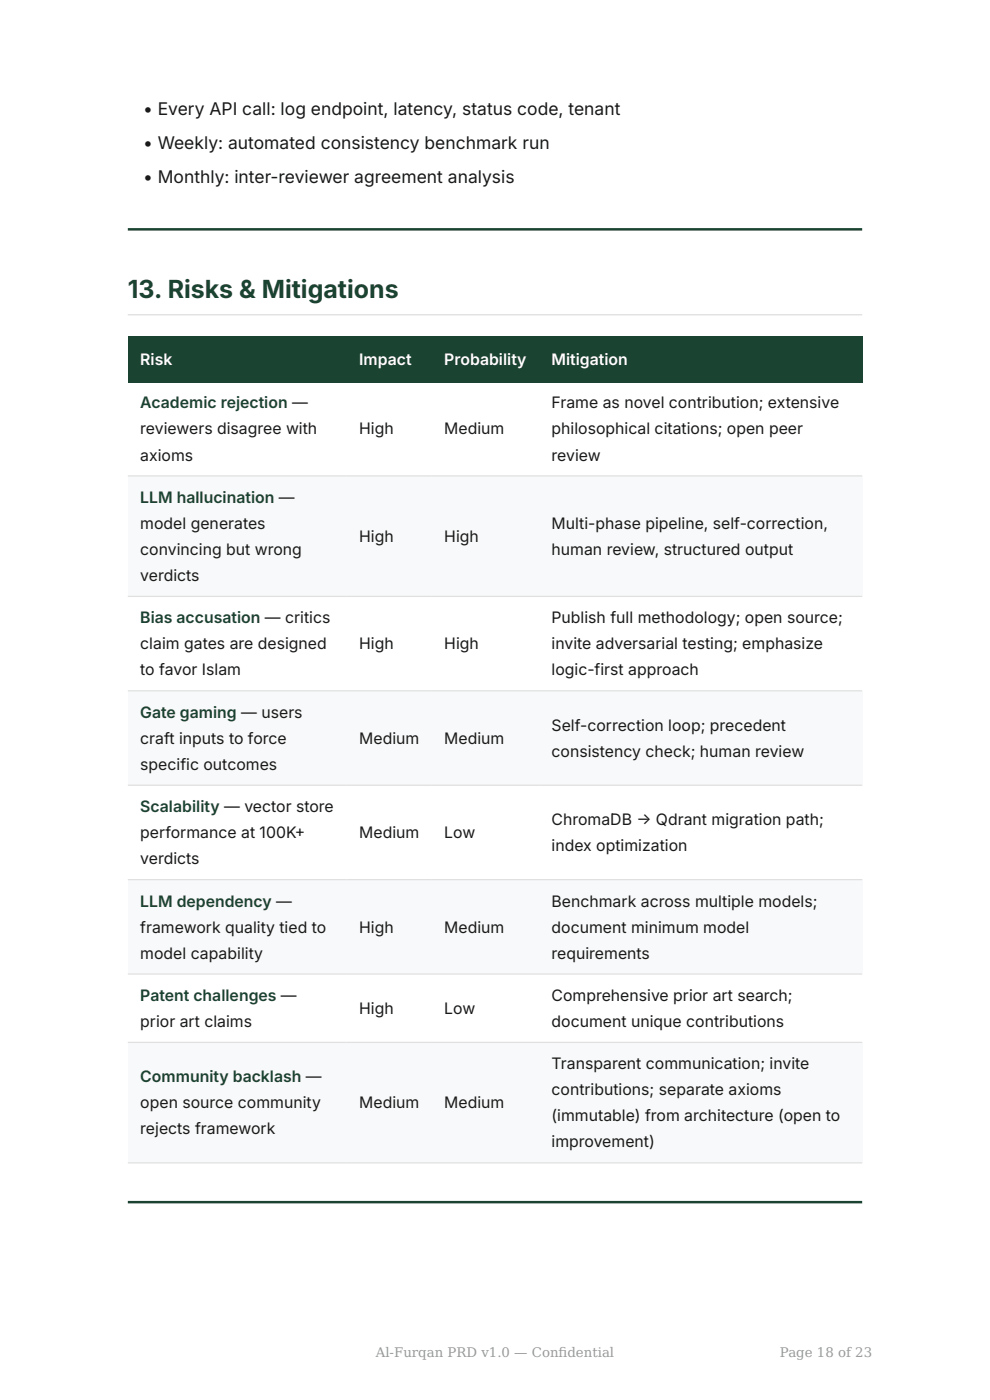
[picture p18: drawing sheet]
<svg xmlns="http://www.w3.org/2000/svg" width="210mm" height="297mm" viewBox="0 0 210 297" stroke-linecap="round" stroke-linejoin="round" font-family="sans-serif">
<defs><g id="words">
<text font-size="5.3" fill="#1b4332" x="27.1" y="63.1">13. Risks &amp; Mitigations</text>
<g font-size="3.7" fill="#1a1a1a">
<text x="30.4" y="24.4">• Every API call: log endpoint, latency, status code, tenant</text>
<text x="30.4" y="31.6">• Weekly: automated consistency benchmark run</text>
<text x="30.4" y="38.7">• Monthly: inter-reviewer agreement analysis</text>
</g>
<g font-size="3.4" fill="#fff">
<text x="29.8" y="77.4">Risk</text>
<text x="76.2" y="77.4">Impact</text>
<text x="94.2" y="77.4">Probability</text>
<text x="117" y="77.4">Mitigation</text>
</g>
<g font-size="3.4" fill="#1b4332">
<text x="29.8" y="86.6">Academic rejection —</text>
<text x="29.8" y="106.7">LLM hallucination —</text>
<text x="29.8" y="132.2">Bias accusation — critics</text>
<text x="29.8" y="152.3">Gate gaming — users</text>
<text x="29.8" y="172.3">Scalability — vector store</text>
<text x="29.8" y="192.3">LLM dependency —</text>
<text x="29.8" y="212.3">Patent challenges —</text>
<text x="29.8" y="229.6">Community backlash —</text>
</g>
<g font-size="3.4" fill="#1a1a1a">
<text x="117" y="86.6">Frame as novel contribution; extensive</text>
<text x="29.8" y="92.2">reviewers disagree with</text>
<text x="76.2" y="92.2">High</text>
<text x="94.2" y="92.2">Medium</text>
<text x="117" y="92.2">philosophical citations; open peer</text>
<text x="29.8" y="97.7">axioms</text>
<text x="117" y="97.7">review</text>
<text x="29.8" y="112.2">model generates</text>
<text x="117" y="112.2">Multi-phase pipeline, self-correction,</text>
<text x="29.8" y="117.7">convincing but wrong</text>
<text x="76.2" y="115">High</text>
<text x="94.2" y="115">High</text>
<text x="117" y="117.7">human review, structured output</text>
<text x="29.8" y="123.3">verdicts</text>
<text x="29.8" y="137.8">claim gates are designed</text>
<text x="76.2" y="137.8">High</text>
<text x="94.2" y="137.8">High</text>
<text x="117" y="132.2">Publish full methodology; open source;</text>
<text x="117" y="137.8">invite adversarial testing; emphasize</text>
<text x="29.8" y="143.3">to favor Islam</text>
<text x="117" y="143.3">logic-first approach</text>
<text x="117" y="155">Self-correction loop; precedent</text>
<text x="29.8" y="157.8">craft inputs to force</text>
<text x="76.2" y="157.8">Medium</text>
<text x="94.2" y="157.8">Medium</text>
<text x="117" y="160.5">consistency check; human review</text>
<text x="29.8" y="163.3">specific outcomes</text>
<text x="29.8" y="177.8">performance at 100K+</text>
<text x="76.2" y="177.8">Medium</text>
<text x="94.2" y="177.8">Low</text>
<text x="117" y="175">ChromaDB → Qdrant migration path;</text>
<text x="29.8" y="183.3">verdicts</text>
<text x="117" y="180.6">index optimization</text>
<text x="29.8" y="197.8">framework quality tied to</text>
<text x="76.2" y="197.8">High</text>
<text x="94.2" y="197.8">Medium</text>
<text x="117" y="192.3">Benchmark across multiple models;</text>
<text x="117" y="197.8">document minimum model</text>
<text x="29.8" y="203.4">model capability</text>
<text x="117" y="203.4">requirements</text>
<text x="76.2" y="215.1">High</text>
<text x="94.2" y="215.1">Low</text>
<text x="117" y="212.3">Comprehensive prior art search;</text>
<text x="29.8" y="217.9">prior art claims</text>
<text x="117" y="217.9">document unique contributions</text>
<text x="117" y="226.8">Transparent communication; invite</text>
<text x="117" y="232.4">contributions; separate axioms</text>
<text x="29.8" y="235.1">open source community</text>
<text x="76.2" y="235.1">Medium</text>
<text x="94.2" y="235.1">Medium</text>
<text x="117" y="237.9">(immutable) from architecture (open to</text>
<text x="29.8" y="240.7">rejects framework</text>
<text x="117" y="243.4">improvement)</text>
</g>
<g font-size="2.8" fill="#999">
<text x="79.7" y="288">Al-Furqan PRD v1.0 — Conf</text>
<text x="118.5" y="288">idential</text>
<text x="165.5" y="288">Page 18 of 23</text>
</g>
</g></defs>
<path d="M27.1 48.9h155.8zM27.1 48.4h155.8v.5h-155.8z" fill-rule="evenodd" fill="#1b4332"/>
<path d="M27.1 66.6h155.8zM27.1 66.6h155.8v.3h-155.8z" fill-rule="evenodd" fill="#ddd"/>
<g fill="#1b4332">
<path d="M27.1 71.3h46.4v9.8h-46.4z"/>
<path d="M73.5 71.3h18.1v9.8h-18.1z"/>
<path d="M91.6 71.3h22.8v9.8h-22.8z"/>
<path d="M114.4 71.3h68.5v9.8h-68.5z"/>
</g>
<g fill="#f8f9fa">
<path d="M27.1 101h46.4v25.5h-46.4z"/>
<path d="M73.5 101h18.1v25.5h-18.1z"/>
<path d="M91.6 101h22.8v25.5h-22.8z"/>
<path d="M114.4 101h68.5v25.5h-68.5z"/>
<path d="M27.1 146.6h46.4v20h-46.4z"/>
<path d="M73.5 146.6h18.1v20h-18.1z"/>
<path d="M91.6 146.6h22.8v20h-22.8z"/>
<path d="M114.4 146.6h68.5v20h-68.5z"/>
<path d="M27.1 186.6h46.4v20h-46.4z"/>
<path d="M73.5 186.6h18.1v20h-18.1z"/>
<path d="M91.6 186.6h22.8v20h-22.8z"/>
<path d="M114.4 186.6h68.5v20h-68.5z"/>
<path d="M27.1 221.1h46.4v25.6h-46.4z"/>
<path d="M73.5 221.1h18.1v25.6h-18.1z"/>
<path d="M91.6 221.1h22.8v25.6h-22.8z"/>
<path d="M114.4 221.1h68.5v25.6h-68.5z"/>
</g>
<path d="M27.1 101h155.8M27.1 126.5h155.8M27.1 146.6h155.8M27.1 166.6h155.8M27.1 186.6h155.8M27.1 206.6h155.8M27.1 221.1h155.8M27.1 246.7h155.8" fill="none" stroke="#e0e0e0" stroke-width=".26"/>
<path d="M27.1 255.3h155.8zM27.1 254.8h155.8v.5h-155.8z" fill-rule="evenodd" fill="#1b4332"/>
<use href="#words"/>
</svg>
